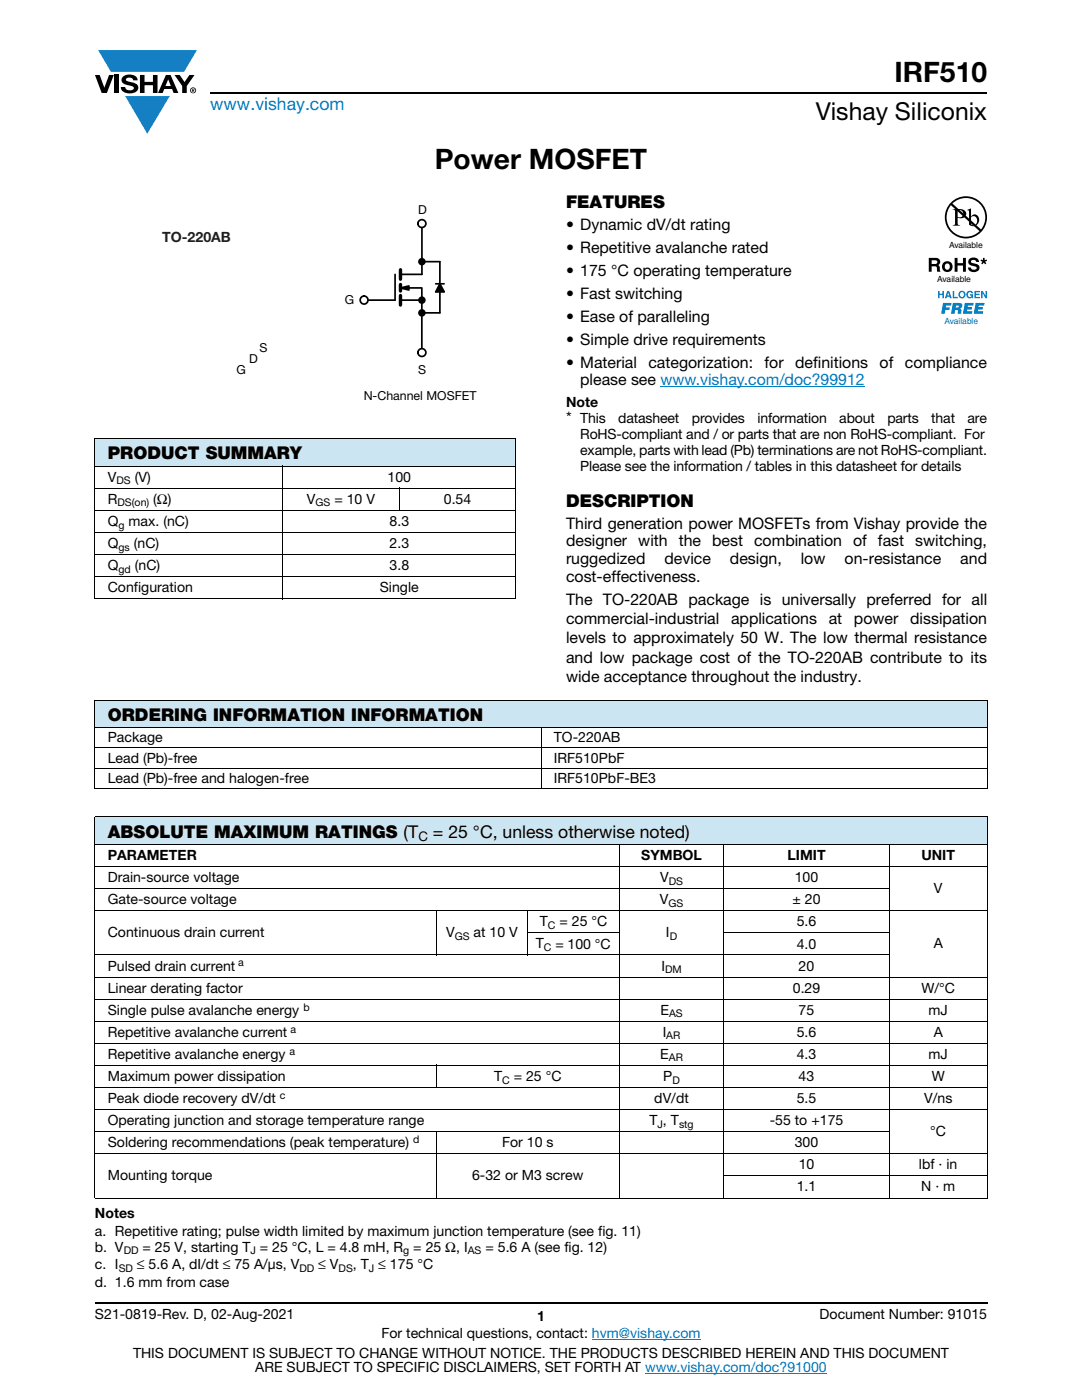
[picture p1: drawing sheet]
<svg xmlns="http://www.w3.org/2000/svg" width="216mm" height="279mm" viewBox="0 0 216 279" stroke-linecap="round" stroke-linejoin="round" font-family="sans-serif">
<defs><g id="words">
<g font-size="5.6">
<text x="178.5" y="16.4">IRF510</text>
<text x="86.7" y="33.8">Power MOSFET</text>
</g>
<text font-size="4.9" x="162.8" y="24">Vishay Siliconix</text>
<text font-size="3.5" fill="#007ec4" x="42" y="21.9">www.vishay.com</text>
<g font-size="3.5">
<text x="112.9" y="41.5">FEATURES</text>
<text x="21.5" y="91.6">PRODUCT SUMMARY</text>
<text x="112.9" y="101.1">DESCRIPTION</text>
<text x="21.5" y="143.8">ORDERING INFORMATION INFORMATION</text>
<text x="21.5" y="167.2">ABSOLUTE MAXIMUM RATINGS (T</text>
<text x="86.4" y="167.2">= 25 °C, unless otherwise noted)</text>
</g>
<g font-size="3.2">
<text x="112.9" y="45.9">• Dynamic dV/dt rating</text>
<text x="112.9" y="50.5">• Repetitive avalanche rated</text>
<text x="112.9" y="55">• 175 °C operating temperature</text>
<text x="112.9" y="59.6">• Fast switching</text>
<text x="112.9" y="64.2">• Ease of paralleling</text>
<text x="112.9" y="68.8">• Simple drive requirements</text>
<text x="112.9" y="73.4">• Material</text>
<text x="115.8" y="76.9">please see www.vishay.com/doc?99912</text>
<text x="129.4" y="73.4">categorization:</text>
<text x="152.6" y="73.4">for</text>
<text x="158.7" y="73.4">definitions</text>
<text x="175.5" y="73.4">of</text>
<text x="180.6" y="73.4">compliance</text>
<text x="112.9" y="84.4">*</text>
<text x="112.9" y="105.5">Third generation power MOSFETs from Vishay provide the</text>
<text x="112.9" y="109">designer with the best combination of fast switching,</text>
<text x="112.9" y="112.5">ruggedized</text>
<text x="132.6" y="112.5">device</text>
<text x="145.7" y="112.5">design,</text>
<text x="159.8" y="112.5">low</text>
<text x="168.5" y="112.5">on-resistance</text>
<text x="191.6" y="112.5">and</text>
<text x="112.9" y="116.1">cost-effectiveness.</text>
<text x="112.9" y="120.7">The TO-220AB package is universally preferred for all</text>
<text x="112.9" y="124.5">commercial-industrial</text>
<text x="145.9" y="124.5">applications</text>
<text x="165.4" y="124.5">at</text>
<text x="170.4" y="124.5">power</text>
<text x="181.6" y="124.5">dissipation</text>
<text x="112.9" y="128.4">levels to approximately 50 W. The low thermal resistance</text>
<text x="112.9" y="132.3">and low package cost of the TO-220AB contribute to its</text>
<text x="112.9" y="136.2">wide acceptance throughout the industry.</text>
</g>
<text font-size="2.8" fill="#211e1e" x="32.4" y="48.4">TO-220AB</text>
<g font-size="2.8">
<text x="112.9" y="81.3">Note</text>
<text x="115.8" y="84.4">This</text>
<text x="115.8" y="87.6">RoHS-compliant and / or parts that are non RoHS-compliant. For</text>
<text x="123.4" y="84.4">datasheet</text>
<text x="138" y="84.4">provides</text>
<text x="151.1" y="84.4">information</text>
<text x="167.5" y="84.4">about</text>
<text x="177.1" y="84.4">parts</text>
<text x="185.8" y="84.4">that</text>
<text x="193.1" y="84.4">are</text>
<text x="115.8" y="90.8">example, parts with lead (Pb) terminations are not RoHS-compliant.</text>
<text x="115.8" y="94">Please see the information / tables in this datasheet for details</text>
<text x="21.5" y="100.5">R</text>
<text x="21.5" y="96.1">V</text>
<text x="26.9" y="96.1">(V)</text>
<text x="30.6" y="100.5">(Ω)</text>
<text x="61.2" y="100.5">V</text>
<text x="66.7" y="100.5">= 10 V</text>
<text x="77.3" y="96.1">100</text>
<text x="88.6" y="100.5">0.54</text>
<text x="21.5" y="105">Q</text>
<text x="25.7" y="105">max. (nC)</text>
<text x="77.7" y="105">8.3</text>
<text x="21.5" y="109.4">Q</text>
<text x="21.5" y="113.8">Q</text>
<text x="26.7" y="109.4">(nC)</text>
<text x="26.9" y="113.8">(nC)</text>
<text x="77.7" y="113.8">3.8</text>
<text x="77.7" y="109.4">2.3</text>
<text x="21.5" y="118.2">Configuration</text>
<text x="75.8" y="118.2">Single</text>
<text x="21.5" y="148.1">Package</text>
<text x="110.5" y="148.1">TO-220AB</text>
<text x="21.5" y="152.2">Lead (Pb)-free</text>
<text x="110.5" y="152.2">IRF510PbF</text>
<text x="21.5" y="156.3">Lead (Pb)-free and halogen-free</text>
<text x="110.5" y="156.3">IRF510PbF-BE3</text>
<text x="21.5" y="171.6">PARAMETER</text>
<text x="128" y="171.6">SYMBOL</text>
<text x="157.1" y="171.6">LIMIT</text>
<text x="183.9" y="171.6">UNIT</text>
<text x="21.5" y="176.1">Drain-source voltage</text>
<text x="131.7" y="176.1">V</text>
<text x="158.6" y="176.1">100</text>
<text x="186.4" y="178.3">V</text>
<text x="21.5" y="180.5">Gate-source voltage</text>
<text x="107.7" y="184.9">T</text>
<text x="111.7" y="184.9">= 25 °C</text>
<text x="131.7" y="180.5">V</text>
<text x="158.1" y="180.5">± 20</text>
<text x="159" y="184.9">5.6</text>
<text x="21.5" y="187.1">Continuous drain current</text>
<text x="89" y="187.1">V</text>
<text x="94.5" y="187.1">at 10 V</text>
<text x="106.9" y="189.3">T</text>
<text x="110.8" y="189.3">= 100 °C</text>
<text x="132.9" y="187.1">I</text>
<text x="159" y="189.3">4.0</text>
<text x="186.3" y="189.3">A</text>
<text x="21.5" y="193.7">Pulsed drain current</text>
<text x="132" y="193.7">I</text>
<text x="159.4" y="193.7">20</text>
<text x="21.5" y="198.1">Linear derating factor</text>
<text x="21.5" y="202.5">Single pulse avalanche energy</text>
<text x="131.8" y="202.5">E</text>
<text x="158.2" y="198.1">0.29</text>
<text x="159.4" y="202.5">75</text>
<text x="183.8" y="198.1">W/°C</text>
<text x="185.3" y="202.5">mJ</text>
<text x="21.5" y="206.9">Repetitive avalanche current</text>
<text x="132.2" y="206.9">I</text>
<text x="159" y="206.9">5.6</text>
<text x="186.3" y="206.9">A</text>
<text x="21.5" y="211.3">Repetitive avalanche energy</text>
<text x="21.5" y="215.8">Maximum power dissipation</text>
<text x="98.6" y="215.8">T</text>
<text x="102.5" y="215.8">= 25 °C</text>
<text x="131.7" y="211.3">E</text>
<text x="132.3" y="215.8">P</text>
<text x="159" y="211.3">4.3</text>
<text x="159.4" y="215.8">43</text>
<text x="185.3" y="211.3">mJ</text>
<text x="185.9" y="215.8">W</text>
<text x="21.5" y="220.2">Peak diode recovery dV/dt</text>
<text x="130.6" y="220.2">dV/dt</text>
<text x="159" y="220.2">5.5</text>
<text x="184.4" y="220.2">V/ns</text>
<text x="21.5" y="224.6">Operating junction and storage temperature range</text>
<text x="129.6" y="224.6">T , T</text>
<text x="153.6" y="224.6">-55 to +175</text>
<text x="185.6" y="226.8">°C</text>
<text x="21.5" y="229">Soldering recommendations (peak temperature)</text>
<text x="100.2" y="229">For 10 s</text>
<text x="158.6" y="229">300</text>
<text x="159.4" y="233.4">10</text>
<text x="183.4" y="233.4">lbf · in</text>
<text x="21.5" y="235.6">Mounting torque</text>
<text x="94.2" y="235.6">6-32 or M3 screw</text>
<text x="159" y="237.8">1.1</text>
<text x="183.8" y="237.8">N · m</text>
<text x="18.9" y="243.1">Notes</text>
<text x="18.9" y="249.8">b. V</text>
<text x="18.9" y="246.6">a. Repetitive rating; pulse width limited by maximum junction temperature (see fig. 11)</text>
<text x="28.4" y="249.8">= 25 V, starting T = 25 °C, L = 4.8 mH, R</text>
<text x="82.5" y="249.8">= 25 Ω, I</text>
<text x="96.9" y="249.8">= 5.6 A (see fig. 12)</text>
<text x="18.9" y="256.8">d. 1.6 mm from case</text>
<text x="18.9" y="253.3">c. I</text>
<text x="27.3" y="253.3">≤ 5.6 A, dI/dt ≤ 75 A/μs, V</text>
<text x="63.5" y="253.3">≤ V</text>
<text x="70.4" y="253.3">, T ≤ 175 °C</text>
<text x="18.9" y="263.3">S21-0819-Rev. D, 02-Aug-2021</text>
<text x="107.2" y="263.6">1</text>
<text x="163.6" y="263.3">Document Number: 91015</text>
<text x="76.1" y="267.1">For technical questions, contact: hvm@vishay.com</text>
<text x="26.5" y="271">THIS DOCUMENT IS SUBJECT TO CHANGE WITHOUT NOTICE. THE PRODUCTS DESCRIBED HEREIN AND THIS DOCUMENT</text>
<text x="50.9" y="273.8">ARE SUBJECT TO SPECIFIC DISCLAIMERS, SET FORTH AT www.vishay.com/doc?91000</text>
</g>
<text font-size="2.6" x="83.5" y="167.8">C</text>
<g font-size="2.5">
<text x="83.4" y="42.8">D</text>
<text x="68.8" y="60.7">G</text>
<text x="51.8" y="70.2">S</text>
<text x="47.2" y="74.7">G</text>
<text x="49.7" y="72.5">D</text>
<text x="83.4" y="74.6">S</text>
<text x="72.6" y="79.8">N-Channel MOSFET</text>
</g>
<g font-size="2.1">
<text x="23.2" y="96.6">DS</text>
<text x="23.4" y="101">DS(on)</text>
<text x="62.9" y="101">GS</text>
<text x="23.6" y="105.5">g</text>
<text x="23.6" y="109.9">gs</text>
<text x="23.6" y="114.3">gd</text>
<text x="133.4" y="176.6">DS</text>
<text x="109.3" y="185.4">C</text>
<text x="133.4" y="181">GS</text>
<text x="90.7" y="187.6">GS</text>
<text x="108.5" y="189.8">C</text>
<text x="133.6" y="187.6">D</text>
<text x="47.5" y="192.8">a</text>
<text x="132.7" y="194.2">DM</text>
<text x="60.5" y="201.7">b</text>
<text x="133.5" y="203">AS</text>
<text x="57.9" y="206.1">a</text>
<text x="132.9" y="207.4">AR</text>
<text x="57.8" y="210.5">a</text>
<text x="133.5" y="211.8">AR</text>
<text x="55.8" y="219.3">c</text>
<text x="100.2" y="216.3">C</text>
<text x="134.2" y="216.3">D</text>
<text x="131.2" y="225.1">J</text>
<text x="135.5" y="225.1">stg</text>
<text x="82.4" y="228.1">d</text>
<text x="24.7" y="250.3">DD</text>
<text x="50" y="250.3">J</text>
<text x="80.5" y="250.3">g</text>
<text x="93.3" y="250.3">AS</text>
<text x="23.7" y="253.8">SD</text>
<text x="59.7" y="253.8">DD</text>
<text x="67.6" y="253.8">DS</text>
<text x="73.6" y="253.8">J</text>
</g>
<g font-size="1.7">
<text x="189.4" y="49.6">Available</text>
<text x="187" y="56.2">Available</text>
</g>
<text font-size="1.7" fill="#0160ae" x="188.5" y="64.6">Available</text>
</g></defs>
<g fill="#147fc3">
<path d="M19.6 10h19.7l-2.6 4.3h-1.1h-13.5z"/>
<path d="M25 19.2h8.9l-4.5 7.5z"/>
</g>
<g fill="#000">
<path d="M18.9 15h1l.9 2.5 1-2.5h.9l-1.4 3.6h-1zM22.9 15h.9v3.6h-.9zM24.6 15.3a2.1 2.1 0 0 1 2.8 .3l.1 .4h-.9a.79 .79 0 0 0-.7-.5 .79 .79 0 0 0-.8 .4l.3 .3 1 .2a1.08 1.08 0 0 1 1.2 1 1.08 1.08 0 0 1-1.1 1.2 1.73 1.73 0 0 1-2.4-1.2h.9a.96 .96 0 0 0 .8 .6 .96 .96 0 0 0 .9-.4 1.31 1.31 0 0 0-1.2-.6 1.03 1.03 0 0 1-1.1-.6 1.03 1.03 0 0 1 .2-1.1zM27.9 15h.9v1.3h1.7v-1.3h.9v3.6h-.9v-1.6h-1.7v1.6h-.9zM34.8 15h1.1l.9 1.4 1-1.4h1l-1.5 2.2v1.4h-.9v-1.4z"/>
<path d="M33.6 15.9l.5 1.3h-1.1zM33.1 15l-1.6 3.6h1l.3-.8h1.5l.3 .8h1l-1.6-3.6z"/>
<path d="M38.4 17.8h.2v.2h-.2zM38.3 17.7v.7h.1v-.3l.4 .3-.2-.3 .2-.2-.1-.2z"/>
<path d="M38.1 18a.46 .46 0 0 1 .9 0 .46 .46 0 0 1-.9 0zM37.9 18a.6 .6 0 0 0 1.2 0 .6 .6 0 0 0-1.2 0z"/>
</g>
<path d="M42 18.6h155M18.9 260h178.1" fill="none" stroke="#000" stroke-width=".36"/>
<path d="M131.8 77.2h40.8M118.1 267.3h21.7M128.7 274h36.3" fill="none" stroke="#007ec4" stroke-width=".2"/>
<path d="M18.9 87.5h84.1v5.5h-84.1z" fill="#cce5f3"/>
<g fill="none" stroke="#000" stroke-width=".2">
<path d="M18.9 87.5h84.1M18.9 93h84.1M18.9 97.4h84.1M18.9 87.6v27.4M56.4 92.9v26.7M79.7 97.3v4.6M103 87.6v27.4M18.9 101.8h84.1M18.9 106.3h84.1M18.9 110.7h84.1M18.9 115.1h84.1M18.9 119.5h84.1"/>
<path d="M18.9 115.2v4.2M103 115.2v4.2"/>
</g>
<path d="M78.8 54.8v5.1h-5.6M79.9 59.9h4.3M80.1 57.5l1.5 .4v-.8l-1.6 .4h4.2v12.1M84.2 52.2h3.6M84.2 45.4v9.4h-4.3M84.2 62.4h3.6" fill="none" stroke="#000" stroke-width=".34"/>
<path d="M79.9 53.8v1.9M79.9 56.8v1.3M79.9 59v1.9" fill="none" stroke="#000" stroke-width=".68"/>
<path d="M79.9 57.5l1.7-.4v.8z" fill="#000"/>
<circle cx="72.6" cy="59.9" r=".79" fill="#fff"/>
<g fill="none" stroke="#000" stroke-width=".34">
<path d="M86.9 56.6h1.7M87.8 56.6l.9 1.7h-1.7l.8-1.7M87.8 52.2v10.2"/>
<circle cx="72.6" cy="59.9" r=".79"/>
</g>
<path d="M87.8 56.6l.9 1.7h-1.7z" fill="#000"/>
<circle cx="84.2" cy="44.6" r=".79" fill="#fff"/>
<circle cx="84.2" cy="44.6" r=".79" fill="none" stroke="#000" stroke-width=".34"/>
<circle cx="84.2" cy="70.4" r=".79" fill="#fff"/>
<g fill="none" stroke="#000" stroke-width=".34">
<circle cx="84.2" cy="59.9" r=".58"/>
<circle cx="84.2" cy="52.2" r=".58"/>
<circle cx="84.2" cy="70.4" r=".79"/>
<circle cx="84.2" cy="62.4" r=".58"/>
</g>
<g fill="#000">
<circle cx="84.2" cy="59.9" r=".58"/>
<circle cx="84.2" cy="52.2" r=".58"/>
<circle cx="84.2" cy="62.4" r=".58"/>
</g>
<g fill="#0160ae">
<path d="M187.2 58.1h.3v.5h.5v-.5h.3v1.4h-.3v-.6h-.5v.6h-.3z"/>
<path d="M190.1 58.1h.3v1.2h.7v.2h-1z"/>
<path d="M193 58.3a.68 .68 0 0 1 1.2 .2l-.9-.2a.55 .55 0 0 0-.2 .6 .55 .55 0 0 0 .4 .4l.4-.3h-.3v-.3h.6v.8h-.2l-.1-.2a.71 .71 0 0 1-1 0 .71 .71 0 0 1 .1-1z"/>
<path d="M194.5 58.1h1v.2h-.8v.3h.8v.3h-.8v.4h.8v.2h-1z"/>
<path d="M195.8 58.1h.3l.6 1v-1h.3v1.4h-.3l-.6-1v1h-.3z"/>
<path d="M188.2 60.5h1.7l-.1 .5h-1l-.1 .4h.8l-.1 .5h-.8l-.1 .7h-.7z"/>
<path d="M192.5 60.5h1.8l-.1 .5h-1.1v.3h.9l-.1 .5h-.9l-.1 .3h1.1l-.1 .5h-1.8z"/>
<path d="M194.7 60.5h1.7v.5h-1.1v.3h.8v.5h-.9l-.1 .3h1.1l-.1 .5h-1.8z"/>
<path d="M189.2 58.4l-.2 .6h.4zM189 58.1h.4l.5 1.4h-.3l-.1-.3h-.6l-.1 .3h-.3z"/>
<path d="M191.5 58.8a.47 .47 0 0 0 .9 0 .47 .47 0 0 0-.9 0zM191.2 58.8a.75 .75 0 0 1 1.5 0 .75 .75 0 0 1-1.5 0z"/>
<path d="M190.8 61l-.1 .4 .6-.1-.1-.3zM190.1 60.5l1.8 .1a.63 .63 0 0 1-.3 1l.2 .3v.7h-.7v-.6l-.3-.1h-.2l-.1 .7h-.7z"/>
</g>
<g fill="#000">
<path d="M190.5 51.5h.6v1h1.1v-1h.5v2.7h-.5v-1.2h-1.1v1.2h-.6zM193.5 51.6a1.15 1.15 0 0 1 1.9 .7h-.6v-.2a.68 .68 0 0 0-1-.1v.4l.2 .1a1.29 1.29 0 0 1 1.4 .9 1.17 1.17 0 0 1-1.1 .9 1.17 1.17 0 0 1-1.1-.9h.5l.1 .2a.67 .67 0 0 0 1.1-.1l-.3-.3-.5-.1a.81 .81 0 0 1-.9-.5 .81 .81 0 0 1 .3-1zM195.7 51.8l.4 .1v-.4h.4v.4l.4-.1 .1 .3-.5 .1 .3 .4-.2 .2-.3-.4-.3 .4-.2-.2 .3-.4-.4-.1z"/>
<path d="M185.9 51.9v.8l.9-.1a.38 .38 0 0 0 .1-.6zM185.3 51.5h1.4a.78 .78 0 0 1 .8 .4 .78 .78 0 0 1-.1 .9l-.2 .1a.97 .97 0 0 1 .4 1.2l.1 .1h-.7l-.2-1h-.9v1h-.6z"/>
<path d="M188.8 52.6a.63 .63 0 0 0-.3 .8 .63 .63 0 0 0 .8 .4 .63 .63 0 0 0 .2-.8 .63 .63 0 0 0-.7-.4zM187.9 53.2a1.1 1.1 0 0 1 2.2 0 1.1 1.1 0 0 1-2.2 0z"/>
<path d="M190 40.6a3.9 3.9 0 0 1 5.3-.1 3.9 3.9 0 0 1 .4 5.3zM189.7 41l5.8 5.1a3.9 3.9 0 0 1-5.4 .1 3.9 3.9 0 0 1-.4-5.2zM188.5 43.4a4.2 4.2 0 0 0 8.5 0 4.2 4.2 0 0 0-8.5 0z"/>
<path d="M191.1 42v1.3a.75 .75 0 0 0 1.1-.7 .75 .75 0 0 0-1.1-.6zM190.1 41.7a2.81 2.81 0 0 1 2.5 .4 .97 .97 0 0 1-.1 1.2 .97 .97 0 0 1-1.2 .2h-.2v1v.3l.5 .2h-1.5l.3-.1 .2-.4v-2.3l-.1-.2z"/>
<path d="M193.8 43.4v1.3l.1 .2a.72 .72 0 0 0 .8-.1 .72 .72 0 0 0 .3-.8 .72 .72 0 0 0-.4-.8 .72 .72 0 0 0-.8 .2zM193 41.9l.8-.3v1.6a.89 .89 0 0 1 1.1-.4 .89 .89 0 0 1 .5 1.1 1.23 1.23 0 0 1-.7 1.1 1.23 1.23 0 0 1-1.3-.1l-.1-2.7z"/>
</g>
<g fill="#cce5f3">
<path d="M18.9 139.7h178.1v5.5h-178.1z"/>
<path d="M18.9 163h178.1v5.5h-178.1z"/>
</g>
<g fill="none" stroke="#000" stroke-width=".2">
<path d="M18.9 139.7h178.1M18.9 139.8v5.3M197 139.8v9.4M18.9 145.2h89M18.9 149.3h178.1M18.9 153.3h178.1M18.9 157.4h178.1M18.9 145.3v12M107.9 145.1v12.4M108 145.2h89M197 149.4v7.9M18.9 163h178.1"/>
<path d="M18.9 168.5h178.1M18.9 172.9h178.1M18.9 177.4h158.7M18.9 163.1v75.9M123.6 168.4v70.8M144.4 168.4v70.8M177.5 168.4v70.8M197 163.1v75.9M18.9 181.8h178.1M18.9 190.6h158.7M18.9 195h178.1M18.9 199.4h178.1"/>
<path d="M87 181.7v9M105.2 186.2h18.5M105.3 181.7v9M144.3 186.2h33.3M18.9 203.8h178.1M18.9 208.2h178.1M18.9 212.6h178.1M18.9 217h178.1M87 212.5v4.6M18.9 221.4h178.1M18.9 225.8h158.7M18.9 230.3h178.1"/>
<path d="M18.9 239.1h178.1M87 225.8v13.4M144.3 234.7h52.7"/>
</g>
<use href="#words"/>
</svg>
